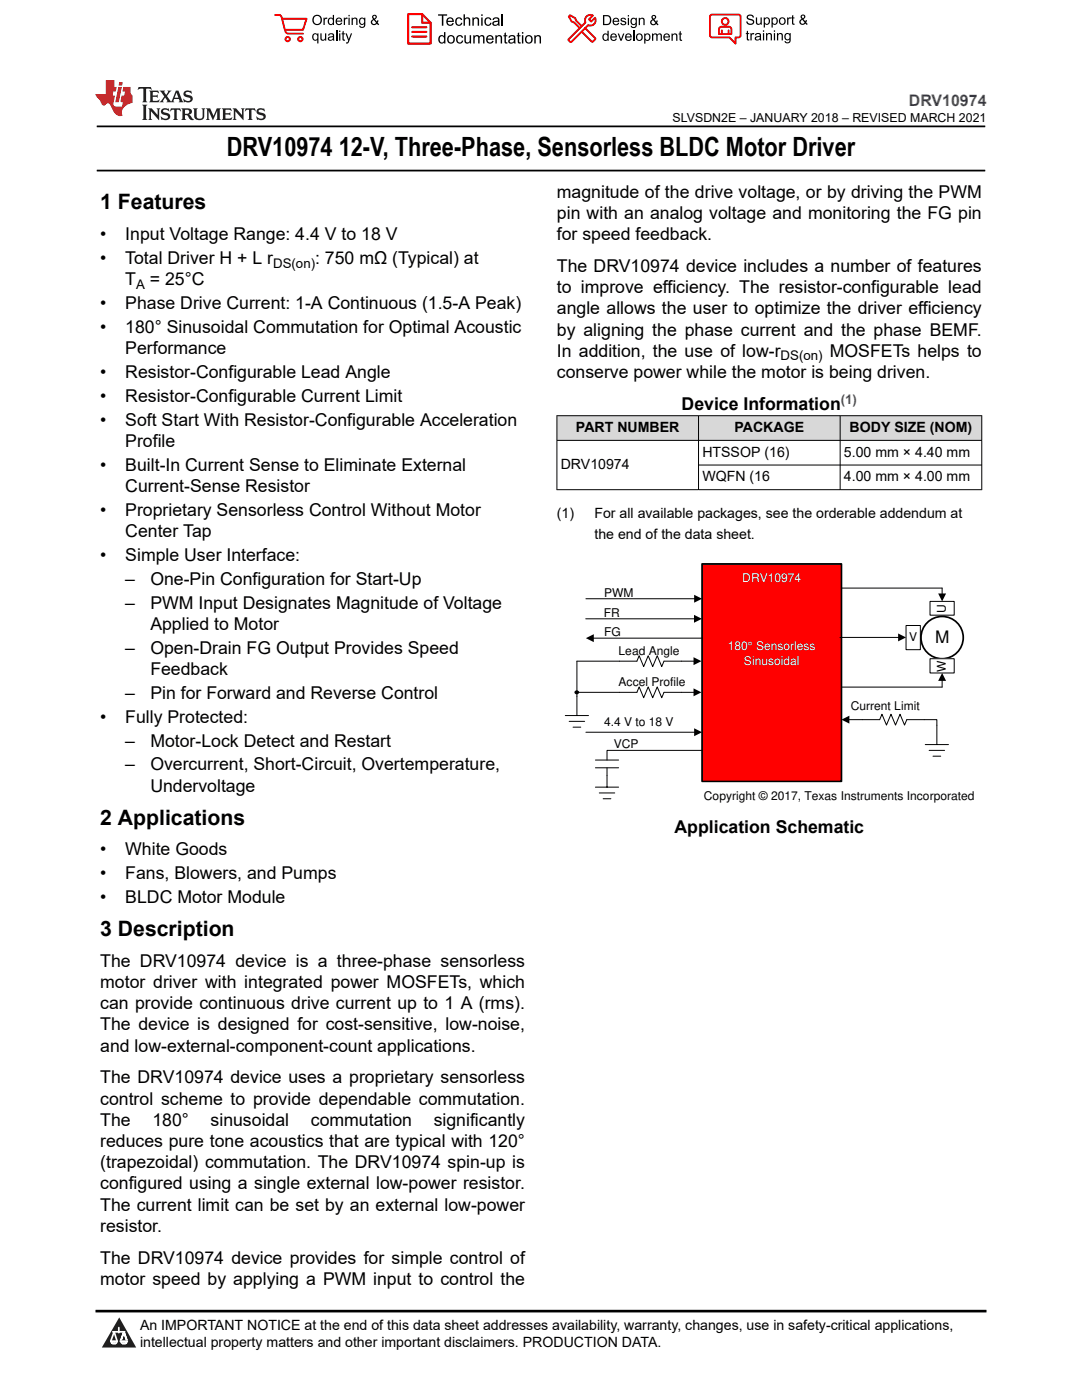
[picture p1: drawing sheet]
<svg xmlns="http://www.w3.org/2000/svg" width="216mm" height="279mm" viewBox="0 0 216 279" stroke-linecap="round" stroke-linejoin="round" font-family="sans-serif">
<defs><g id="words">
<text font-size="5.3" x="45.2" y="31.2">DRV10974 12-V, Three-Phase, Sensorless BLDC Motor Driver</text>
<g font-size="4.2">
<text x="20" y="41.8">1 Features</text>
<text x="20" y="164.6">2 Applications</text>
<text x="20" y="186.8">3 Description</text>
</g>
<g font-size="3.5">
<text x="111.1" y="39.5">magnitude of the drive voltage, or by driving the PWM</text>
<text x="20" y="47.9">•</text>
<text x="25" y="47.9">Input Voltage Range: 4.4 V to 18 V</text>
<text x="111.1" y="47.9">for speed feedback.</text>
<text x="111.1" y="43.7">pin with an analog voltage and monitoring the FG pin</text>
<text x="20" y="52.7">•</text>
<text x="25" y="52.7">Total Driver H + L r</text>
<text x="62.9" y="52.7">: 750 mΩ (Typical) at</text>
<text x="25" y="56.9">T</text>
<text x="29.9" y="56.9">= 25°C</text>
<text x="111.1" y="54.3">The DRV10974 device includes a number of features</text>
<text x="111.1" y="58.5">to improve efficiency. The resistor-configurable lead</text>
<text x="20" y="61.7">•</text>
<text x="25" y="61.7">Phase Drive Current: 1-A Continuous (1.5-A Peak)</text>
<text x="111.1" y="62.8">angle allows the user to optimize the driver efficiency</text>
<text x="20" y="66.5">•</text>
<text x="25" y="66.5">180° Sinusoidal Commutation for Optimal Acoustic</text>
<text x="25" y="70.7">Performance</text>
<text x="111.1" y="71.2">In addition, the use of low-r</text>
<text x="111.1" y="67">by aligning the phase current and the phase BEMF.</text>
<text x="165.6" y="71.2">MOSFETs helps to</text>
<text x="20" y="75.5">•</text>
<text x="25" y="75.5">Resistor-Configurable Lead Angle</text>
<text x="111.1" y="75.5">conserve power while the motor is being driven.</text>
<text x="20" y="80.2">•</text>
<text x="25" y="80.2">Resistor-Configurable Current Limit</text>
<text x="136" y="81.8">Device Information</text>
<text x="20" y="85">•</text>
<text x="25" y="85">Soft Start With Resistor-Configurable Acceleration</text>
<text x="25" y="89.2">Profile</text>
<text x="20" y="94">•</text>
<text x="25" y="94">Built-In Current Sense to Eliminate External</text>
<text x="25" y="98.2">Current-Sense Resistor</text>
<text x="20" y="103">•</text>
<text x="25" y="103">Proprietary Sensorless Control Without Motor</text>
<text x="25" y="107.2">Center Tap</text>
<text x="20" y="112">•</text>
<text x="25" y="112">Simple User Interface:</text>
<text x="25" y="116.7">–</text>
<text x="30" y="116.7">One-Pin Configuration for Start-Up</text>
<text x="25" y="121.5">–</text>
<text x="30" y="121.5">PWM Input Designates Magnitude of Voltage</text>
<text x="30" y="125.7">Applied to Motor</text>
<text x="25" y="130.5">–</text>
<text x="30" y="130.5">Open-Drain FG Output Provides Speed</text>
<text x="30" y="134.7">Feedback</text>
<text x="25" y="139.5">–</text>
<text x="30" y="139.5">Pin for Forward and Reverse Control</text>
<text x="20" y="144.2">•</text>
<text x="25" y="144.2">Fully Protected:</text>
<text x="25" y="149">–</text>
<text x="30" y="149">Motor-Lock Detect and Restart</text>
<text x="25" y="153.8">–</text>
<text x="30" y="153.8">Overcurrent, Short-Circuit, Overtemperature,</text>
<text x="30" y="158">Undervoltage</text>
<text x="134.6" y="166.3">Application Schematic</text>
<text x="20" y="170.7">•</text>
<text x="25" y="170.7">White Goods</text>
<text x="20" y="175.5">•</text>
<text x="25" y="175.5">Fans, Blowers, and Pumps</text>
<text x="20" y="180.2">•</text>
<text x="25" y="180.2">BLDC Motor Module</text>
<text x="20" y="197.2">motor driver with integrated power MOSFETs, which</text>
<text x="20" y="192.9">The DRV10974 device is a three-phase sensorless</text>
<text x="20" y="201.4">can provide continuous drive current up to 1 A (rms).</text>
<text x="20" y="205.6">The device is designed for cost-sensitive, low-noise,</text>
<text x="20" y="209.9">and low-external-component-count applications.</text>
<text x="20" y="220.4">control scheme to provide dependable commutation.</text>
<text x="20" y="216.2">The DRV10974 device uses a proprietary sensorless</text>
<text x="20" y="224.7">The</text>
<text x="30.4" y="224.7">180°</text>
<text x="42" y="224.7">sinusoidal</text>
<text x="62" y="224.7">commutation</text>
<text x="86.5" y="224.7">significantly</text>
<text x="20" y="233.1">(trapezoidal) commutation. The DRV10974 spin-up is</text>
<text x="20" y="228.9">reduces pure tone acoustics that are typical with 120°</text>
<text x="20" y="237.4">configured using a single external low-power resistor.</text>
<text x="20" y="245.8">resistor.</text>
<text x="20" y="241.6">The current limit can be set by an external low-power</text>
<text x="20" y="252.2">The DRV10974 device provides for simple control of</text>
<text x="20" y="256.4">motor speed by applying a PWM input to control the</text>
</g>
<text font-size="3.4" x="186.6" y="128.3">M</text>
<text font-size="3.2" fill="#00f" x="181.4" y="21.1">DRV10974</text>
<g font-size="2.8">
<text x="114.9" y="86.2">PART NUMBER</text>
<text x="146.6" y="86.2">PACKAGE</text>
<text x="169.5" y="86.2">BODY SIZE (NOM)</text>
<text x="111.9" y="93.6">DRV10974</text>
<text x="140.2" y="91.2">HTSSOP (16)</text>
<text x="168.4" y="91.2">5.00 mm × 4.40 mm</text>
<text x="140.2" y="96.1">WQFN (16</text>
<text x="168.4" y="96.1">4.00 mm × 4.00 mm</text>
<text x="111.1" y="103.3">(1)</text>
<text x="118.6" y="103.3">For all available packages, see the orderable addendum at</text>
<text x="118.6" y="107.5">the end of the data sheet.</text>
<text x="27.9" y="268.9">intellectual property matters and other important disclaimers. PRODUCTION DATA.</text>
<text x="27.9" y="265.5">An IMPORTANT NOTICE at the end of this data sheet addresses availability, warranty, changes, use in safety-critical applications,</text>
</g>
<g font-size="2.6">
<text x="54.5" y="53.4">DS(on)</text>
<text x="27.2" y="57.6">A</text>
<text x="155.8" y="71.9">DS(on)</text>
</g>
<text font-size="2.6" fill="#00f" x="167.8" y="80.6">(1)</text>
<text font-size="2.5" x="134.2" y="24.3">SLVSDN2E – JANUARY 2018 – REVISED MARCH 2021</text>
<g font-size="2.4">
<text x="120.5" y="119.1">PWM</text>
<text x="120.5" y="123.1">FR</text>
<text x="188.7" y="122.3" transform="rotate(-90 188.7 122.3)">U</text>
<text x="120.5" y="127">FG</text>
<text x="123.4" y="130.8">Lead Angle</text>
<text x="181.4" y="128">V</text>
<text x="123.4" y="137">Accel Profile</text>
<text x="188.7" y="134" transform="rotate(-90 188.7 134)">W</text>
<text x="169.8" y="141.6">Current Limit</text>
<text x="120.5" y="144.9">4.4 V to 18 V</text>
<text x="122.5" y="149.4">VCP</text>
<text x="140.5" y="159.7">Copyright © 2017, Texas Instruments Incorporated</text>
</g>
<g font-size="2.4" fill="#fff">
<text x="148.1" y="116.1">DRV10974</text>
<text x="145.2" y="129.8">180° Sensorless</text>
<text x="148.5" y="132.7">Sinusoidal</text>
</g>
</g></defs>
<path d="M19.3 25.2h177.3M19.3 34h177.3" fill="none" stroke="#000" stroke-width=".35"/>
<g fill="#d8d8d8">
<path d="M111.1 83h84.8v4.9h-84.8z" fill-rule="evenodd"/>
<path d="M111.2 83h28.1v4.8h-28.1z" fill-rule="evenodd"/>
<path d="M139.4 83h28.2v4.8h-28.2z" fill-rule="evenodd"/>
<path d="M167.7 83h28.1v4.8h-28.1z" fill-rule="evenodd"/>
</g>
<path d="M111.1 83h84.9M111.1 87.9h84.9M111.1 97.7h84.9M111.1 82.9v14.9M139.4 82.9v14.9M139.4 92.8h56.6M167.6 82.9v14.9M195.9 82.9v14.9" fill="none" stroke="#000" stroke-width=".2"/>
<path d="M140.1 112.5h27.8v43.4h-27.8z" fill-rule="evenodd" fill="#f00"/>
<path d="M140.1 112.5h27.8v43.4h-27.8z" fill="none" stroke="#000" stroke-width=".34"/>
<path d="M116.9 119.5h21.8M118.3 127.4h21.8M167.6 127.2h11.8M169.3 143.6h6.2l.5-1.1 .9 2.2 .9-2.2 .9 2.2 .9-2.2 .9 2.2 .4-1.1h3.5M184.6 148.6h4.7M185.4 149.8h3.1M186.2 150.9h1.5M186.9 144.7v3.9" fill="none" stroke="#000" stroke-width=".2"/>
<path d="M116.9 127.4l1.6-.8v1.5zM138.5 118.7l1.6 .8-1.6 .8zM179.2 126.4l1.6 .8-1.6 .8zM167.9 143.6l1.6-.8v1.6z" fill="#000"/>
<path d="M180.8 124.8h2.8v4.9h-2.8z" fill-rule="evenodd" fill="#fff"/>
<path d="M180.8 124.8h2.8v4.9h-2.8z" fill="none" stroke="#000" stroke-width=".2"/>
<circle cx="188" cy="127.2" r="4.2" fill="#fff"/>
<circle cx="188" cy="127.2" r="4.2" fill="none" stroke="#000" stroke-width=".34"/>
<path d="M185.6 131.5h4.8v2.8h-4.8z" fill-rule="evenodd" fill="#fff"/>
<path d="M185.6 131.5h4.8v2.8h-4.8z" fill="none" stroke="#000" stroke-width=".2"/>
<path d="M185.6 120h4.8v2.8h-4.8z" fill-rule="evenodd" fill="#fff"/>
<g fill="none" stroke="#000" stroke-width=".2">
<path d="M167.9 117.4h20.1v1.2M115.1 138.2h12l.4-1.1 .9 2.2 .9-2.2 .9 2.2 .9-2.2 .9 2.2 .5-1.1h6.1M116.9 123.5h21.8M138.6 132h-6.1l-.5 1-.9-2.1-.9 2.1-.9-2.1-.9 2.1-.9-2.1-.4 1.1h-12v10.8M185.6 120h4.8v2.8h-4.8zM188 135.7v1.4h-20.1M112.8 142.8h4.6M113.6 144h3.1M114.3 145.1h1.6M116.9 146.1h21.8M118.8 157.1h4.6M118.8 153.2h4.6"/>
<path d="M118.8 151.7h4.6M119.6 158.2h3.1M120.3 159.4h1.6M121.1 153.2v3.9M140.1 149.8h-19v1.9M184.4 143.6h2.5v1.1"/>
</g>
<g fill="#000">
<path d="M187.2 118.4h1.6l-.8 1.6zM138.4 137.4l1.6 .8-1.6 .8zM138.4 131.2l1.6 .8-1.6 .7zM138.5 122.7l1.6 .8-1.6 .8zM188 134.3l.8 1.6h-1.6zM138.5 145.3l1.6 .8-1.6 .8z"/>
<circle cx="115.1" cy="138.2" r=".31"/>
</g>
<circle cx="115.1" cy="138.2" r=".31" fill="none" stroke="#000" stroke-width=".26"/>
<path d="M0 0h215.9v23.8h-215.9z" fill-rule="evenodd" fill="#fff"/>
<path d="M27.7 17.4l-.2 .6 .5-.3h.6v.2v2.1l-.2 .4h1l-.2-.4v-2.1v-.2h.5l.5 .3-.1-.6zM29.8 18.1l.2 .4v1.5l-.2 .4h1.9l.1-.6a1.08 1.08 0 0 1-1.3 .2v-.7h.6l.4 .2v-.6l-.4 .2h-.6v-.6l.2-.1a1 1 0 0 1 1 .2l-.1-.5zM31.8 18.1l1 1.1-1 1.2h.9l-.2-.2 .4-.7 .5 .7-.2 .2h1.6l-.2-.2 .1-.4h1l.1 .4-.1 .2h.9l-.2-.3-.8-2h-.5l-1 2.2-.8-1.1 .9-1.1h-.8l.2 .2-.5 .7-.3-.7 .1-.2zM35.2 18.5l.4 1h-.8zM36.8 18.2a.65 .65 0 0 0-.2 .8 .65 .65 0 0 0 .6 .4l.7 .2 .1 .2a.79 .79 0 0 1-.7 .4 .79 .79 0 0 1-.7-.5l.1 .7 .2-.1a.93 .93 0 0 0 1.1 .1 .93 .93 0 0 0 .4-1 1.46 1.46 0 0 0-1.2-.6l-.1-.3a1.09 1.09 0 0 1 1.2 .2l-.2-.6-.1 .1-.6-.2zM28.4 20.9l.2 .4v2.3l-.2 .3h1l-.2-.3v-2.3l.2-.4zM29.6 21.6l.2 .4v1.6l-.2 .3h.8l-.3-.3v-1.4l1.7 1.8v-2l.2-.4h-.8l.2 .2 .1 1.1-1.2-1.3zM32.3 21.8a.65 .65 0 0 0-.2 .7 .65 .65 0 0 0 .7 .4l.6 .2 .1 .2a.79 .79 0 0 1-.7 .4 .79 .79 0 0 1-.7-.5l.1 .7 .2-.1a.93 .93 0 0 0 1.1 .1 .93 .93 0 0 0 .4-.9 1.46 1.46 0 0 0-1.2-.6l-.1-.4a1.09 1.09 0 0 1 1.2 .2l-.2-.6-.1 .1-.6-.1zM34.1 21.6l-.1 .7a.63 .63 0 0 1 .7-.4l.1 1.7-.3 .3h1l-.2-.3v-1.7a.66 .66 0 0 1 .8 .4l-.1-.7zM36.2 21.6l.2 .4v1.6l-.2 .3h.9l-.2-.2v-.7h.5l.1 .2a.79 .79 0 0 0 1.2 .6l-1-.9a.61 .61 0 0 0 .6-.6 .61 .61 0 0 0-.5-.6zM36.9 21.9h.2a.47 .47 0 0 1 .5 .1 .47 .47 0 0 1 .1 .5l-.2 .2h-.6zM38.5 21.6l.2 .2a2.27 2.27 0 0 0 .4 2 1.04 1.04 0 0 0 1.7-.7v-1.3l.2-.2h-.8l.2 .4v1.1a.6 .6 0 0 1-.6 .6 .6 .6 0 0 1-.6-.6v-1.1l.3-.4zM41.1 21.6l.2 .4v1.6l-.2 .3h.7l-.2-.3v-1.5l.9 1.9 .8-1.9v1.5l-.2 .3h1l-.3-.3v-1.6l.3-.4h-.8l-.7 1.5-.7-1.5zM44.3 21.6l.2 .4v1.6l-.2 .3h1.9l.1-.5a1.09 1.09 0 0 1-1.3 .1v-.6h.6l.4 .1v-.6l-.4 .2h-.6v-.6l.2-.1a1.01 1.01 0 0 1 1 .3l-.1-.6zM46.4 21.6l.3 .4v1.6l-.3 .3h.8l-.2-.3v-1.4l1.6 1.8v-2l.2-.4h-.7l.2 .2v1.1l-1.2-1.3zM49 21.6l-.1 .7a.63 .63 0 0 1 .8-.4v1.7l-.3 .3h1l-.2-.3v-1.7a.66 .66 0 0 1 .8 .4l-.1-.7zM51.4 21.8a.65 .65 0 0 0-.2 .7 .65 .65 0 0 0 .6 .4l.6 .2 .2 .2a.79 .79 0 0 1-.8 .4 .79 .79 0 0 1-.6-.5l.1 .7 .2-.1a.93 .93 0 0 0 1 .1 .93 .93 0 0 0 .5-.9 1.46 1.46 0 0 0-1.3-.6l-.1-.4a1.09 1.09 0 0 1 1.3 .2l-.2-.6-.2 .1-.5-.1z" fill="#231f20"/>
<path d="M21.1 16v2.8h-2v.3l.9 1a.95 .95 0 0 0 .9 .9 .59 .59 0 0 1 .6-.4 .59 .59 0 0 1 .5 .4l.4 .8a1.59 1.59 0 0 0 2.1 1.3 1.61 1.61 0 0 1 1-2.2l1-.4-.1-1.5a1.59 1.59 0 0 1-.4-1.6h-1.4l-.2 .9h.5l-.1 .8h-.5l-.2 1v.2l.4 .1-.2 .9h-.6a.73 .73 0 0 1-1.1-.7l.3-1.5h-.5l.2-.8h.5l.2-.9h-.5v-1.4zM23.6 17.4l-.6 3h.7l.6-3zM23.8 16.4l-.1 .7h.7l.1-.7z" fill="#ed1c24"/>
<g fill="#000">
<path d="M62.3 4a1 1 0 0 1 2 0 1 1 0 0 1-2 0zM62.8 3.4a.78 .78 0 0 0-.1 1.1 .78 .78 0 0 0 1.1 .1 .78 .78 0 0 0 .1-1.1 .78 .78 0 0 0-1.1-.1z" fill-rule="evenodd"/>
<path d="M62.5 6.8l.4-.2 .4 .3v-.2h.2v2h-.2v-.7a.68 .68 0 0 1-.9-.1 .68 .68 0 0 1 0-.9zM62.6 7a.51 .51 0 0 0-.1 .6 .51 .51 0 0 0 .7 .2 .51 .51 0 0 0 .1-.7 .51 .51 0 0 0-.7-.1z" fill-rule="evenodd"/>
<path d="M64.5 3.5h.3v.3l.1-.3h.3l.1 .1-.1 .2a.32 .32 0 0 0-.3 0 .32 .32 0 0 0-.1 .4v.8h-.3z" fill-rule="evenodd"/>
<path d="M63.9 6.7h.3v.8a.36 .36 0 0 0 .3 .4 .36 .36 0 0 0 .4-.5v-.7h.2v1.4h-.2v-.2a.51 .51 0 0 1-.6 .2 .51 .51 0 0 1-.4-.5z" fill-rule="evenodd"/>
<path d="M65.6 3.7l.4-.2 .4 .2v-.7h.3v2h-.3v-.2a.7 .7 0 0 1-1-.1 .7 .7 0 0 1 .2-1zM65.8 3.8a.51 .51 0 0 0-.1 .7 .51 .51 0 0 0 .6 .2 .51 .51 0 0 0 .1-.7 .51 .51 0 0 0-.6-.2z" fill-rule="evenodd"/>
<path d="M65.6 6.8a.66 .66 0 0 1 .8-.1 .66 .66 0 0 1 .3 .8v.6h-.2l-.1-.2a.52 .52 0 0 1-.7 .2 .52 .52 0 0 1-.2-.6l.3-.2a.42 .42 0 0 0 .6-.3l-.3-.2-.3 .1-.1 .2h-.3zM65.7 7.6a.35 .35 0 0 0 .3 .4 .35 .35 0 0 0 .4-.4v-.2z" fill-rule="evenodd"/>
<path d="M67.7 6.1h.2v.3h-.2zM67.7 6.7h.2v1.4h-.2z" fill-rule="evenodd"/>
<path d="M67.1 3.7a.68 .68 0 0 1 .9-.1 .68 .68 0 0 1 .3 .7h-1.1a.42 .42 0 0 0 .3 .5 .42 .42 0 0 0 .5-.3h.3a.73 .73 0 0 1-1.1 .4 .73 .73 0 0 1-.1-1.2zM67.4 3.8l-.2 .3h.8l-.2-.4z" fill-rule="evenodd"/>
<path d="M68.6 3.5h.2v.3l.2-.3h.3l.1 .1-.1 .2a.32 .32 0 0 0-.4 0 .32 .32 0 0 0-.1 .4v.8h-.2z" fill-rule="evenodd"/>
<path d="M68.3 6.3l.3-.1v.5h.2v.1h-.2v.9l.3 .4a.36 .36 0 0 1-.4 0 .36 .36 0 0 1-.2-.4v-.9h-.1v-.1h.1z" fill-rule="evenodd"/>
<path d="M68.9 6.7h.3l.4 1.1 .4-1.1h.3l-.6 1.4a.51 .51 0 0 1-.6 .6l-.1-.3h.3l.2-.3z" fill-rule="evenodd"/>
<path d="M69.5 3h.3v.3h-.3zM69.5 3.5h.3v1.5h-.3z" fill-rule="evenodd"/>
<path d="M70.2 3.5h.2v.2a.52 .52 0 0 1 .6-.2 .52 .52 0 0 1 .3 .6v.9h-.2v-.9a.34 .34 0 0 0-.3-.4 .34 .34 0 0 0-.4 .3v1h-.2z" fill-rule="evenodd"/>
<path d="M71.8 3.7l.4-.2 .5 .2v-.2h.2v1.3a.64 .64 0 0 1-.5 .8 .64 .64 0 0 1-.7-.5h.2a.41 .41 0 0 0 .5 .2 .41 .41 0 0 0 .2-.5 .69 .69 0 0 1-.9-.1 .69 .69 0 0 1 .1-1zM72 3.8a.5 .5 0 0 0-.1 .7 .5 .5 0 0 0 .7 .1 .5 .5 0 0 0 .1-.6 .5 .5 0 0 0-.7-.2z" fill-rule="evenodd"/>
<path d="M74.4 3.1a.47 .47 0 0 1 .7 .1 .47 .47 0 0 1-.3 .7l.4 .4 .1-.3 .2 .1-.1 .4 .3 .3-.2 .2-.3-.3a.63 .63 0 0 1-1 .1 .63 .63 0 0 1 .3-1l-.3-.4zM74.5 3.4a.27 .27 0 0 0 .5 0 .27 .27 0 0 0-.5 0zM74.4 4.1a.4 .4 0 0 0 0 .6 .4 .4 0 0 0 .6-.1l-.4-.6z" fill-rule="evenodd"/>
<path d="M87.4 2.9h1.8v.2h-.7v2h-.3v-2h-.8z" fill-rule="evenodd"/>
<path d="M87.6 7.2l.5-.2 .5 .2v-.8h.3v2.3h-.3v-.2a.76 .76 0 0 1-1-.1 .76 .76 0 0 1-.1-1zM87.9 7.4a.58 .58 0 0 0-.2 .7 .58 .58 0 0 0 .8 .2 .58 .58 0 0 0 .1-.7 .58 .58 0 0 0-.7-.2z" fill-rule="evenodd"/>
<path d="M89.5 7.2a.81 .81 0 0 1 1.1 .1 .81 .81 0 0 1-.2 1.2 .81 .81 0 0 1-1.1-.2l-.1-.7zM89.6 7.4a.57 .57 0 0 0 0 .8 .57 .57 0 0 0 .8 0 .57 .57 0 0 0 0-.7 .57 .57 0 0 0-.8-.1z" fill-rule="evenodd"/>
<path d="M89.3 3.7a.77 .77 0 0 1 .9-.2 .77 .77 0 0 1 .4 .9h-1.3a.48 .48 0 0 0 .4 .5 .48 .48 0 0 0 .6-.3h.3a.83 .83 0 0 1-1.3 .4 .83 .83 0 0 1 0-1.3zM89.5 3.8l-.2 .4h1l-.3-.5z" fill-rule="evenodd"/>
<path d="M91 3.7a.7 .7 0 0 1 1.2 .3h-.2a.45 .45 0 0 0-.6-.3 .45 .45 0 0 0-.3 .6 .45 .45 0 0 0 .3 .6 .45 .45 0 0 0 .6-.4l.3 .1a.76 .76 0 0 1-1.1 .5 .76 .76 0 0 1-.3-1.1z" fill-rule="evenodd"/>
<path d="M91.2 7.2a.7 .7 0 0 1 1.2 .3l-.3 .1a.45 .45 0 0 0-.5-.4 .45 .45 0 0 0-.3 .7 .45 .45 0 0 0 .3 .6 .45 .45 0 0 0 .6-.4h.2a.76 .76 0 0 1-1 .5 .76 .76 0 0 1-.4-1.1z" fill-rule="evenodd"/>
<path d="M92.5 2.9h.3v.8a.59 .59 0 0 1 .7-.2 .59 .59 0 0 1 .3 .6v1h-.2v-1a.4 .4 0 0 0-.5-.4 .4 .4 0 0 0-.3 .5v.9h-.3z" fill-rule="evenodd"/>
<path d="M92.7 7h.2v.9a.41 .41 0 0 0 .5 .6 .41 .41 0 0 0 .3-.6v-.9h.3v1.7h-.3v-.3a.58 .58 0 0 1-.7 .3 .58 .58 0 0 1-.3-.7z" fill-rule="evenodd"/>
<path d="M94.3 3.5h.2v.2a.59 .59 0 0 1 .7-.2 .59 .59 0 0 1 .4 .6v1h-.3v-1a.41 .41 0 0 0-.4-.4 .41 .41 0 0 0-.4 .5v.9h-.2z" fill-rule="evenodd"/>
<path d="M94.4 7h.3v.3a.56 .56 0 0 1 1 0 .54 .54 0 0 1 .6-.3 .54 .54 0 0 1 .4 .5v1.2h-.3v-1.1a.34 .34 0 0 0-.3-.4 .34 .34 0 0 0-.4 .3v1.2h-.3v-1.1a.38 .38 0 0 0-.5-.3 .38 .38 0 0 0-.2 .5v.9h-.3z" fill-rule="evenodd"/>
<path d="M96 2.9h.3v.3h-.3zM96 3.5h.3v1.6h-.3z" fill-rule="evenodd"/>
<path d="M96.8 3.7a.7 .7 0 0 1 1.3 .3h-.3a.45 .45 0 0 0-.6-.3 .45 .45 0 0 0-.3 .6 .45 .45 0 0 0 .3 .6 .45 .45 0 0 0 .6-.4l.3 .1a.76 .76 0 0 1-1.1 .5 .76 .76 0 0 1-.3-1.1z" fill-rule="evenodd"/>
<path d="M97.2 7.2a.77 .77 0 0 1 .9-.1 .77 .77 0 0 1 .4 .8h-1.2a.48 .48 0 0 0 .3 .6 .48 .48 0 0 0 .6-.4l.3 .1a.83 .83 0 0 1-1.3 .3 .83 .83 0 0 1 0-1.3zM97.4 7.4l-.1 .3h.9l-.2-.4z" fill-rule="evenodd"/>
<path d="M98.8 7h.3v.3a.59 .59 0 0 1 .7-.3 .59 .59 0 0 1 .4 .7v1h-.3v-1a.41 .41 0 0 0-.5-.5 .41 .41 0 0 0-.3 .6v.9h-.3z" fill-rule="evenodd"/>
<path d="M98.4 3.7a.74 .74 0 0 1 1-.2 .74 .74 0 0 1 .3 .9v.7h-.3v-.2a.59 .59 0 0 1-.8 .3 .59 .59 0 0 1-.3-.8l1.1-.3a.42 .42 0 0 0-.4-.4 .42 .42 0 0 0-.5 .3h-.2zM98.6 4.5a.36 .36 0 0 0 .2 .5 .36 .36 0 0 0 .5-.2l.1-.5z" fill-rule="evenodd"/>
<path d="M100.7 6.6l.2-.1v.5h.3v.2h-.3v1l.1 .2h.2l.1 .3a.41 .41 0 0 1-.5-.1 .41 .41 0 0 1-.1-.4v-1h-.2v-.2h.2z" fill-rule="evenodd"/>
<path d="M101.6 7.2a.74 .74 0 0 1 .9-.2 .74 .74 0 0 1 .3 1l.1 .7h-.3v-.2a.59 .59 0 0 1-.8 .2 .59 .59 0 0 1-.3-.8l1-.3a.42 .42 0 0 0-.3-.4 .42 .42 0 0 0-.5 .3h-.3zM101.8 8.1a.36 .36 0 0 0 .1 .5 .36 .36 0 0 0 .5-.3l.2-.4z" fill-rule="evenodd"/>
<path d="M103.3 6.6l.3-.1v.5h.3v.2h-.3v1l.1 .2h.2v.3a.41 .41 0 0 1-.5-.1 .41 .41 0 0 1-.1-.4v-1h-.2v-.2h.2z" fill-rule="evenodd"/>
<path d="M104.1 6.4h.3v.3h-.3zM104.1 7h.3v1.7h-.3z" fill-rule="evenodd"/>
<path d="M105 7.2a.81 .81 0 0 1 1.1 .1 .81 .81 0 0 1-.1 1.2 .81 .81 0 0 1-1.2-.2v-.7zM105.2 7.4a.57 .57 0 0 0-.1 .8 .57 .57 0 0 0 .8 0 .57 .57 0 0 0 0-.7 .57 .57 0 0 0-.7-.1z" fill-rule="evenodd"/>
<path d="M106.6 7h.3v.3a.59 .59 0 0 1 .7-.3 .59 .59 0 0 1 .4 .7v1h-.3v-1a.41 .41 0 0 0-.5-.5 .41 .41 0 0 0-.3 .6v.9h-.3z" fill-rule="evenodd"/>
<path d="M120.3 3h.7a1 1 0 0 1 1 1 1 1 0 0 1-1 1h-.7zM120.6 3.2v1.6h.4a.77 .77 0 0 0 .7-.8 .77 .77 0 0 0-.7-.8z" fill-rule="evenodd"/>
<path d="M120.4 6.9l.4-.2 .4 .2v-.8h.3v2h-.3v-.1a.7 .7 0 0 1-.9-.2 .7 .7 0 0 1 .1-.9zM120.6 7a.51 .51 0 0 0-.1 .7 .51 .51 0 0 0 .6 .1 .51 .51 0 0 0 .1-.6 .51 .51 0 0 0-.6-.2z" fill-rule="evenodd"/>
<path d="M122 6.9a.68 .68 0 0 1 .8-.2 .68 .68 0 0 1 .3 .8h-1.1a.42 .42 0 0 0 .3 .5 .42 .42 0 0 0 .5-.3h.3a.73 .73 0 0 1-1.1 .3 .73 .73 0 0 1 0-1.1zM122.2 7l-.2 .3h.8l-.2-.4z" fill-rule="evenodd"/>
<path d="M122.4 3.7a.68 .68 0 0 1 .8-.1 .68 .68 0 0 1 .4 .8h-1.1a.42 .42 0 0 0 .3 .4 .42 .42 0 0 0 .5-.3l.3 .1a.73 .73 0 0 1-1.2 .3 .73 .73 0 0 1 0-1.2zM122.6 3.8l-.1 .3h.8l-.2-.3z" fill-rule="evenodd"/>
<path d="M123.9 3.7l.1-.1a.62 .62 0 0 1 .9 .3l-.2 .1a.29 .29 0 0 0-.3-.3 .29 .29 0 0 0-.3 .3l.1 .1a.58 .58 0 0 1 .6 .1 .58 .58 0 0 1 .1 .6 .67 .67 0 0 1-1.1-.2l.2-.1a.33 .33 0 0 0 .4 .4 .33 .33 0 0 0 .3-.4 .71 .71 0 0 1-.9-.6z" fill-rule="evenodd"/>
<path d="M123.3 6.7h.2l.4 1.2 .4-1.2h.3l-.6 1.4h-.2z" fill-rule="evenodd"/>
<path d="M125.3 3h.2v.3h-.2zM125.3 3.6h.2v1.4h-.2z" fill-rule="evenodd"/>
<path d="M124.9 6.9a.68 .68 0 0 1 .8-.2 .68 .68 0 0 1 .4 .8h-1.1a.42 .42 0 0 0 .3 .5 .42 .42 0 0 0 .5-.3h.3a.73 .73 0 0 1-1.2 .3 .73 .73 0 0 1 0-1.1zM125.1 7l-.1 .3h.8l-.2-.4z" fill-rule="evenodd"/>
<path d="M126 3.7l.4-.2 .4 .2v-.1h.3v1.2a.64 .64 0 0 1-.5 .8 .64 .64 0 0 1-.8-.5l.3 .1a.41 .41 0 0 0 .5 .2 .41 .41 0 0 0 .2-.6 .69 .69 0 0 1-.9-.1 .69 .69 0 0 1 .1-1zM126.2 3.9a.5 .5 0 0 0-.1 .6 .5 .5 0 0 0 .6 .2 .5 .5 0 0 0 .2-.7 .5 .5 0 0 0-.7-.1z" fill-rule="evenodd"/>
<path d="M126.9 7.4a.73 .73 0 0 1 1.4 0 .73 .73 0 0 1-1.4 0zM127.3 7a.5 .5 0 0 0-.1 .7 .5 .5 0 0 0 .7 0 .5 .5 0 0 0 0-.6 .5 .5 0 0 0-.6-.1z" fill-rule="evenodd"/>
<path d="M127.5 3.6h.2v.2a.52 .52 0 0 1 .6-.3 .52 .52 0 0 1 .3 .6v.9h-.2v-.9a.34 .34 0 0 0-.3-.4 .34 .34 0 0 0-.4 .3v1h-.2z" fill-rule="evenodd"/>
<path d="M128.5 6.7h.3v.2a.67 .67 0 0 1 .9 0 .67 .67 0 0 1 0 .9 .55 .55 0 0 1-.9 .2v.7h-.3zM128.9 7a.5 .5 0 0 0-.1 .7 .5 .5 0 0 0 .6 .1 .5 .5 0 0 0 .2-.6 .5 .5 0 0 0-.7-.2z" fill-rule="evenodd"/>
<path d="M130.1 6.7h.2v.2a.49 .49 0 0 1 .9 0l.4-.2a.42 .42 0 0 1 .5 .4v1h-.3v-.9a.3 .3 0 0 0-.2-.3 .3 .3 0 0 0-.4 .2v1h-.2v-.9a.33 .33 0 0 0-.5-.3 .33 .33 0 0 0-.2 .5v.7h-.2z" fill-rule="evenodd"/>
<path d="M130.1 3.1a.47 .47 0 0 1 .8 .1 .47 .47 0 0 1-.3 .7l.3 .4 .1-.2h.3l-.2 .5 .3 .3-.2 .2-.3-.3a.63 .63 0 0 1-1 .1 .63 .63 0 0 1 .3-1l-.2-.5zM130.2 3.5a.27 .27 0 0 0 .5 0 .27 .27 0 0 0-.5 0zM130.2 4.1a.4 .4 0 0 0 0 .7 .4 .4 0 0 0 .6-.2l-.5-.6z" fill-rule="evenodd"/>
<path d="M132.5 6.9a.68 .68 0 0 1 .9-.2 .68 .68 0 0 1 .3 .8h-1.1a.42 .42 0 0 0 .3 .5 .42 .42 0 0 0 .5-.3h.3a.73 .73 0 0 1-1.1 .3 .73 .73 0 0 1-.1-1.1zM132.7 7l-.1 .3h.8l-.2-.4z" fill-rule="evenodd"/>
<path d="M134 6.7h.2v.2a.52 .52 0 0 1 .6-.2 .52 .52 0 0 1 .4 .6v.8h-.3v-.8a.34 .34 0 0 0-.2-.4 .34 .34 0 0 0-.4 .2l-.1 1h-.2z" fill-rule="evenodd"/>
<path d="M135.6 6.3l.2-.1v.5h.3v.2h-.3v.8l.3 .4a.36 .36 0 0 1-.4 0 .36 .36 0 0 1-.1-.4v-.8h-.2v-.2h.2z" fill-rule="evenodd"/>
<path d="M149.2 3a.8 .8 0 0 1 1.2 .5h-.2a.44 .44 0 0 0-.5-.4 .44 .44 0 0 0-.4 .5l.2 .1a.9 .9 0 0 1 1 .8 .84 .84 0 0 1-.9 .5 .84 .84 0 0 1-.7-.7h.3a.52 .52 0 0 0 .5 .5 .52 .52 0 0 0 .5-.6l-.2-.1a.85 .85 0 0 1-1-.8z" fill-rule="evenodd"/>
<path d="M149 6.3l.3-.2v.5h.2v.2h-.2v.9l.2 .4a.36 .36 0 0 1-.4-.1 .36 .36 0 0 1-.1-.4v-.8h-.2v-.2h.2z" fill-rule="evenodd"/>
<path d="M149.7 6.6h.3v.2l.1-.2h.3l.1 .1-.1 .2a.32 .32 0 0 0-.3 0 .32 .32 0 0 0-.1 .4v.8h-.3z" fill-rule="evenodd"/>
<path d="M150.7 6.8a.66 .66 0 0 1 .9-.2 .66 .66 0 0 1 .3 .9v.6h-.2l-.1-.2a.52 .52 0 0 1-.7 .2 .52 .52 0 0 1-.2-.7l.2-.1a.42 .42 0 0 0 .7-.3l-.3-.2h-.3l-.1 .3-.3-.1zM150.9 7.5a.35 .35 0 0 0 .3 .5 .35 .35 0 0 0 .4-.4v-.3z" fill-rule="evenodd"/>
<path d="M150.8 3.5h.3v.8a.36 .36 0 0 0 .3 .5 .36 .36 0 0 0 .4-.5v-.8h.2v1.4h-.2v-.2a.51 .51 0 0 1-.6 .3 .51 .51 0 0 1-.4-.6z" fill-rule="evenodd"/>
<path d="M152.2 6.1h.3v.2h-.3zM152.2 6.6h.3v1.5h-.3z" fill-rule="evenodd"/>
<path d="M152.4 3.5h.2v.2a.67 .67 0 0 1 .9 0 .67 .67 0 0 1 .1 .9 .55 .55 0 0 1-1 .2v.7h-.2zM152.7 3.8a.5 .5 0 0 0-.1 .7 .5 .5 0 0 0 .7 .1 .5 .5 0 0 0 .1-.6 .5 .5 0 0 0-.7-.2z" fill-rule="evenodd"/>
<path d="M152.9 6.6h.2v.2a.52 .52 0 0 1 .6-.2 .52 .52 0 0 1 .3 .6v.9h-.2v-.9a.34 .34 0 0 0-.3-.4 .34 .34 0 0 0-.4 .2v1.1h-.2z" fill-rule="evenodd"/>
<path d="M153.9 3.5h.3v.2a.67 .67 0 0 1 .9 0 .67 .67 0 0 1 0 .9 .55 .55 0 0 1-.9 .2v.7h-.3zM154.3 3.8a.5 .5 0 0 0-.1 .7 .5 .5 0 0 0 .6 .1 .5 .5 0 0 0 .2-.6 .5 .5 0 0 0-.7-.2z" fill-rule="evenodd"/>
<path d="M154.4 6.1h.3v.2h-.3zM154.4 6.6h.3v1.5h-.3z" fill-rule="evenodd"/>
<path d="M155 6.6h.3v.2a.52 .52 0 0 1 .6-.2 .52 .52 0 0 1 .3 .6v.9h-.2v-.9a.34 .34 0 0 0-.3-.4 .34 .34 0 0 0-.4 .2v1.1h-.3z" fill-rule="evenodd"/>
<path d="M155.4 4.2a.75 .75 0 0 1 1.5 0 .75 .75 0 0 1-1.5 0zM155.8 3.8a.5 .5 0 0 0-.1 .7 .5 .5 0 0 0 .8 0 .5 .5 0 0 0 0-.7 .5 .5 0 0 0-.7 0z" fill-rule="evenodd"/>
<path d="M156.7 6.8l.4-.2 .5 .2v-.2h.2v1.3a.64 .64 0 0 1-.5 .7 .64 .64 0 0 1-.8-.4h.3a.41 .41 0 0 0 .5 .2 .41 .41 0 0 0 .2-.5 .69 .69 0 0 1-.9-.1 .69 .69 0 0 1 .1-1zM156.9 6.9a.5 .5 0 0 0-.1 .7 .5 .5 0 0 0 .6 .1 .5 .5 0 0 0 .2-.7 .5 .5 0 0 0-.7-.1z" fill-rule="evenodd"/>
<path d="M157.1 3.5h.2v.2l.1-.2h.3h.2l-.1 .3a.32 .32 0 0 0-.4 0 .32 .32 0 0 0-.1 .4v.7h-.2z" fill-rule="evenodd"/>
<path d="M158 3.1l.3-.1v.5h.2v.2h-.2v.8l.3 .4a.36 .36 0 0 1-.4 0 .36 .36 0 0 1-.2-.4v-.8h-.1v-.2h.1z" fill-rule="evenodd"/>
<path d="M159.9 3a.47 .47 0 0 1 .7 .1 .47 .47 0 0 1-.3 .7l.4 .5 .1-.3h.2l-.1 .5 .3 .3-.2 .2-.3-.3a.63 .63 0 0 1-1 .1 .63 .63 0 0 1 .3-1l-.3-.5zM160 3.4a.27 .27 0 0 0 .5 0 .27 .27 0 0 0-.5 0zM159.9 4.1a.4 .4 0 0 0 0 .6 .4 .4 0 0 0 .6-.2l-.4-.6z" fill-rule="evenodd"/>
</g>
<path d="M67.2 6.1v2M126.5 6.1v2" fill="none" stroke="#000" stroke-width=".25"/>
<g fill="none" stroke="#de0000" stroke-width=".37">
<path d="M54.9 3h.9a1.19 1.19 0 0 1 .6 1.2l.6 2.1a.85 .85 0 0 0 1 .4h2.5M56.3 3.7h4.9l-.7 2.2h-3.6M116.1 5.2l-1.2-1.1-.1-.5-1-.6-.3 .3 .6 1 .5 .2 1.1 1.1M116.8 5.6l1.9 2v.3l-.4 .4h-.3l-1.9-2zM116.8 5.6l.6-.6a1.07 1.07 0 0 0 1.2-.2 1.07 1.07 0 0 0 .1-1.3l-.7 .8-.5-.4 .8-.8a1.07 1.07 0 0 0-1.2 .2 1.07 1.07 0 0 0-.3 1.2l-3.3 3.3v.3l.3 .3h.2l2.1-2.1M141.7 3.1l.4-.2h5.3l.3 .2 .1 3.9-.2 .4-.8 .1v1.2l-1.3-1.2h-3.4l-.4-.2zM143.5 5.6l.5-.3 1.7 .1 .2 .5v.9h-2.4zM144 6.1v.7M145.4 6.1v.7"/>
<circle cx="57.4" cy="7.8" r=".44"/>
<circle cx="59.9" cy="7.8" r=".44"/>
<circle cx="144.7" cy="4.3" r=".67"/>
</g>
<path d="M100.2 2.9v2.2" fill="none" stroke="#000" stroke-width=".28"/>
<path d="M81.4 2.8h2.8v1.7h1.7v4.2h-4.5zM82.3 6.4h2.8M82.3 5.4h2.8M82.3 7.3h2.8M84.2 2.8l1.7 1.7" fill="none" stroke="#de0000" stroke-width=".42"/>
<path d="M0 261.4h215.9v18h-215.9z" fill-rule="evenodd" fill="#fff"/>
<path d="M23.8 262.9l3.4 6h-6.9z" fill="#231f20"/>
<path d="M22.1 267.7h1.3l-.4 .5h-.3a.55 .55 0 0 1-.6-.5z" fill-rule="evenodd" fill="#fff"/>
<path d="M22.1 267.7h1.3l-.4 .5h-.3a.55 .55 0 0 1-.6-.5z" fill="none" stroke="#231f20" stroke-width=".34"/>
<path d="M22.1 267.7h1.3l-.4 .5h-.5zM22.6 265.8h.1M22.6 265.8h2.3zM23.7 265.9h.1M23.7 264.9v1zM24 267.7h.1" fill="none" stroke="#fff" stroke-width=".34"/>
<path d="M24.7 265.8l-.7 1.9z" fill="#fff"/>
<path d="M24.7 265.8l-.7 1.9z" fill="none" stroke="#fff" stroke-width=".34"/>
<path d="M24.7 265.8l.7 1.9z" fill="#fff"/>
<path d="M24.7 265.8l.7 1.9zM25.3 267.7h.1" fill="none" stroke="#fff" stroke-width=".34"/>
<path d="M22.8 265.8l-.7 1.9z" fill="#fff"/>
<path d="M22.8 265.8l-.7 1.9z" fill="none" stroke="#fff" stroke-width=".34"/>
<path d="M22.8 265.8l.6 1.9z" fill="#fff"/>
<path d="M22.8 265.8l.6 1.9z" fill="none" stroke="#fff" stroke-width=".34"/>
<path d="M24.1 267.7h1.3a.65 .65 0 0 1-.6 .5 .65 .65 0 0 1-.7-.5z" fill-rule="evenodd" fill="#fff"/>
<path d="M24.1 267.7h1.3a.65 .65 0 0 1-.6 .5 .65 .65 0 0 1-.7-.5z" fill="none" stroke="#231f20" stroke-width=".34"/>
<path d="M24 267.7h.1M24.1 267.7h1.3l-.4 .5h-.5z" fill="none" stroke="#fff" stroke-width=".34"/>
<path d="M19 261.7h177.8" fill="none" stroke="#000" stroke-width=".53"/>
<use href="#words"/>
</svg>
